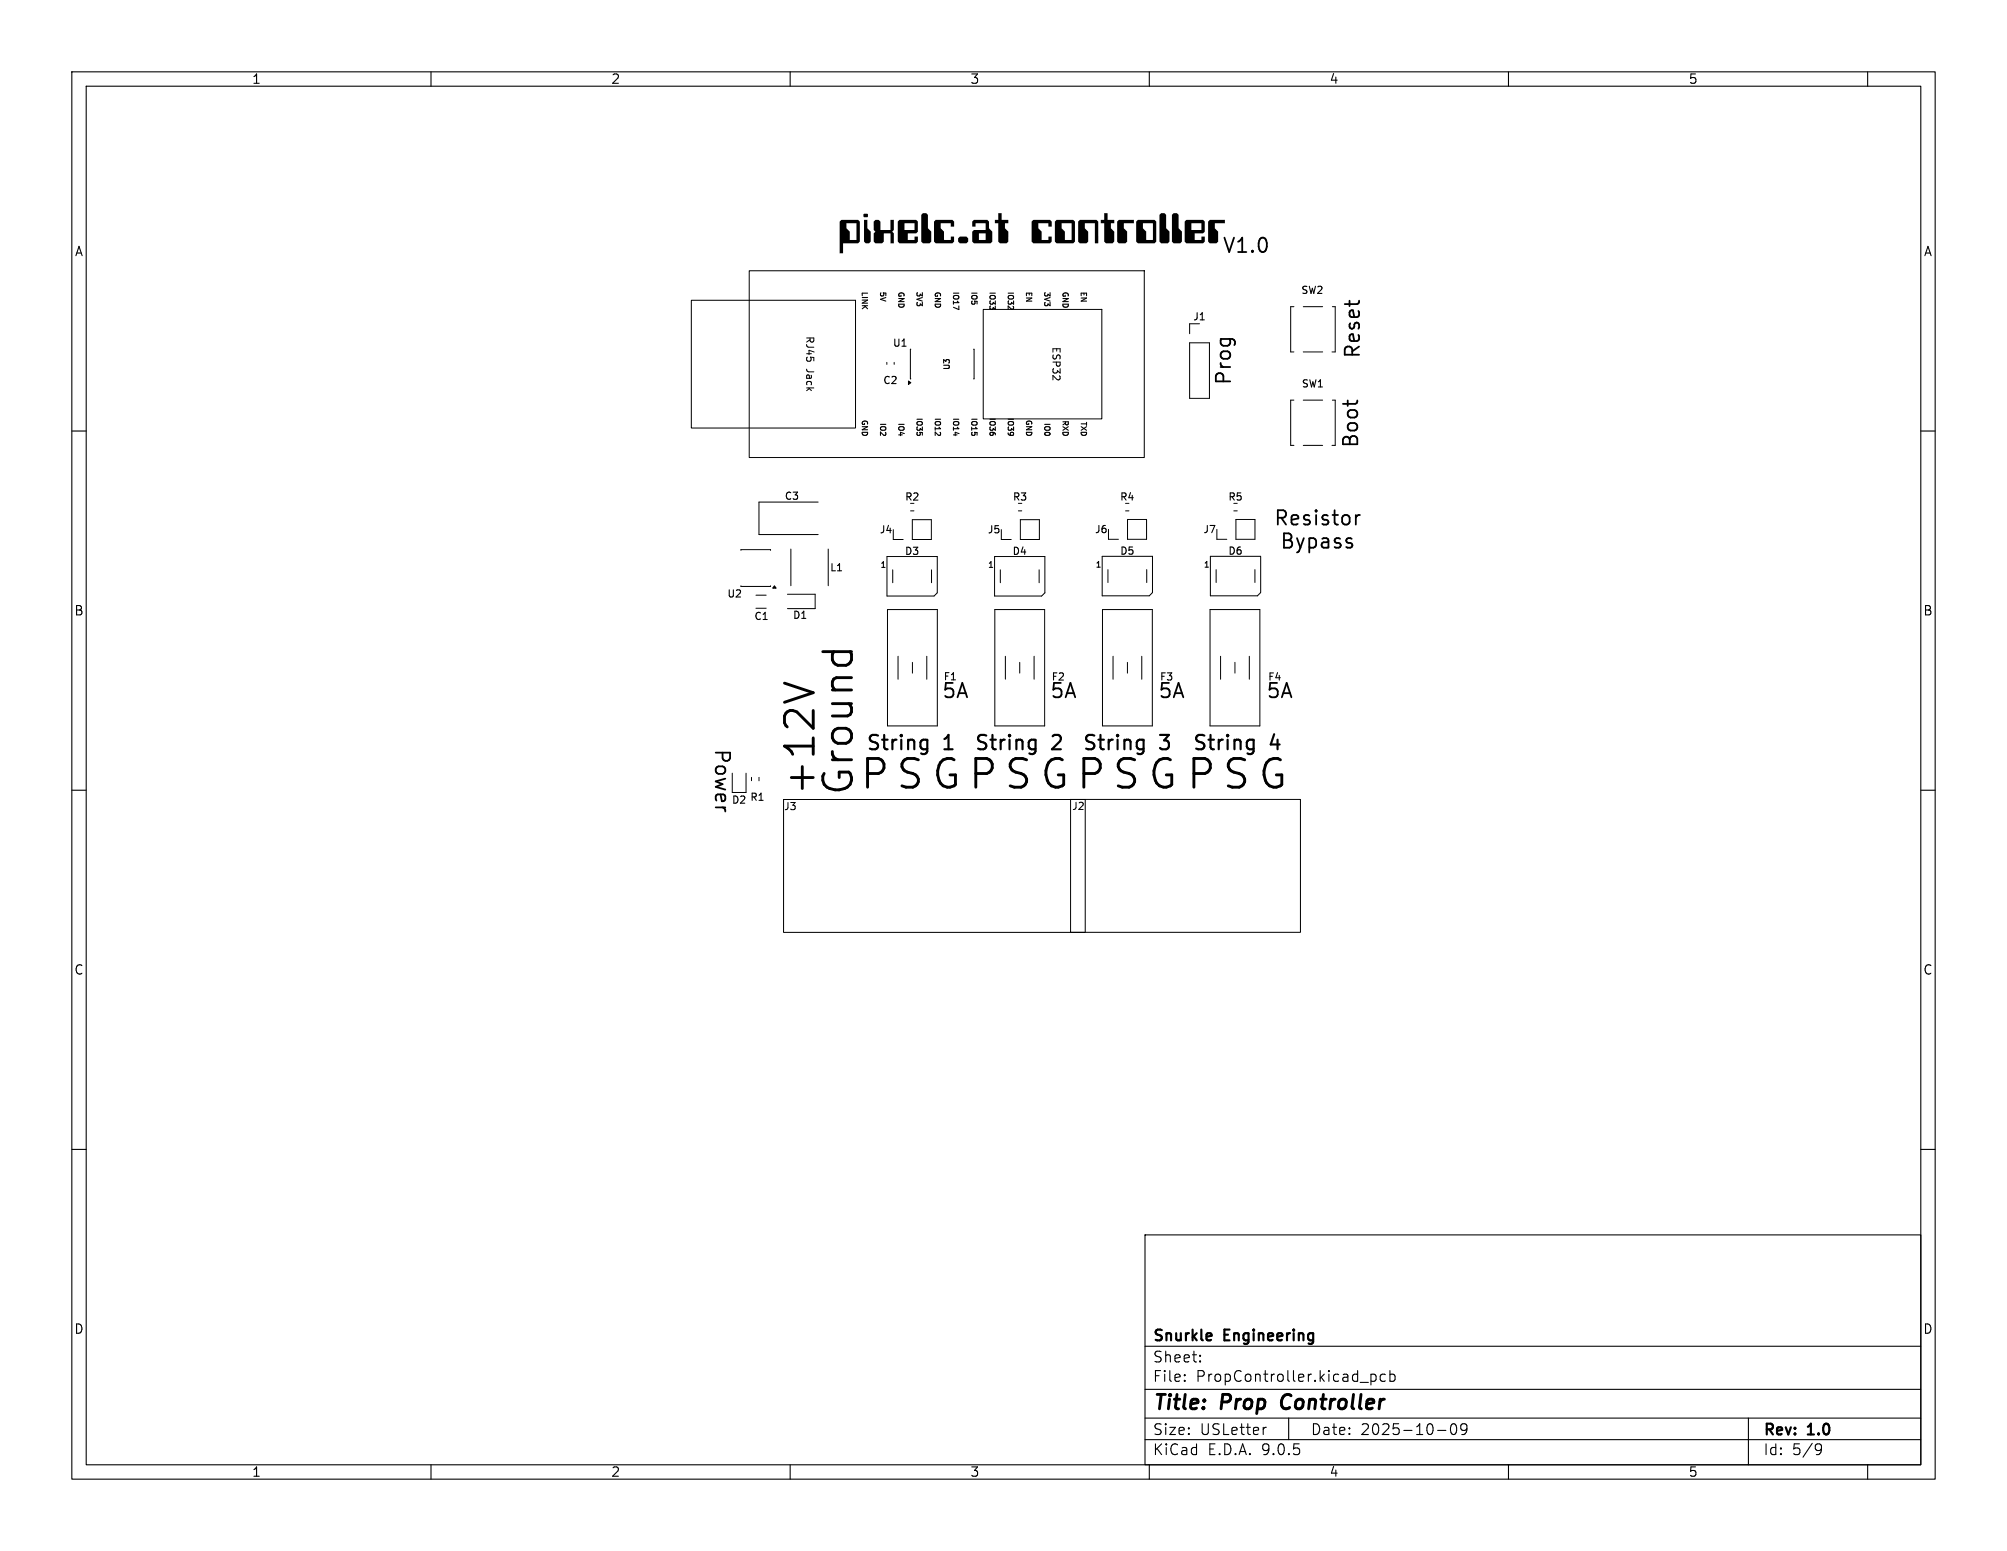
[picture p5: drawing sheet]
<svg xmlns="http://www.w3.org/2000/svg" width="279mm" height="216mm" viewBox="0 0 279 216" stroke-linecap="round" stroke-linejoin="round" font-family="sans-serif">
<defs><g id="words">
<g font-size="5.6">
<text x="113.7" y="111" transform="rotate(-90 113.7 111)">+12V</text>
<text x="119.1" y="111" transform="rotate(-90 119.1 111)">Ground</text>
<text x="119.6" y="110.1">P S GP S GP S G P S G</text>
</g>
<g font-size="2.8">
<text x="170.1" y="35.3">V1.0</text>
<text x="171.5" y="53.7" transform="rotate(-90 171.5 53.7)">Prog</text>
<text x="189.5" y="50" transform="rotate(-90 189.5 50)">Reset</text>
<text x="189.2" y="62.5" transform="rotate(-90 189.2 62.5)">Boot</text>
<text x="177.2" y="73.3">Resistor</text>
<text x="178.1" y="76.5">Bypass</text>
<text x="131" y="97.3">5A</text>
<text x="146.1" y="97.3">5A</text>
<text x="161.1" y="97.3">5A</text>
<text x="176.2" y="97.3">5A</text>
<text x="99.4" y="104.1" transform="rotate(90 99.4 104.1)">Power</text>
<text x="120.5" y="104.6">String</text>
<text x="131.4" y="104.6">1</text>
<text x="135.6" y="104.6">String</text>
<text x="146.5" y="104.6">2</text>
<text x="150.6" y="104.6">String</text>
<text x="161.5" y="104.6">3</text>
<text x="165.9" y="104.6">String</text>
<text x="176.8" y="104.6">4</text>
<text x="160.4" y="196.8">Title:</text>
<text x="170.1" y="196.8">Prop</text>
<text x="179.2" y="196.8">Controller</text>
</g>
<g font-size="2.1">
<text x="160.4" y="189.9">Sheet:</text>
<text x="160.4" y="187.1">Snurkle</text>
<text x="170.5" y="187.1">Engineering</text>
<text x="160.4" y="192.6">File:</text>
<text x="166.5" y="192.6">PropController.kicad_pcb</text>
<text x="160.4" y="202.8">KiCad</text>
<text x="160.4" y="200">Size:</text>
<text x="167" y="200">USLetter</text>
<text x="168.1" y="202.8">E.D.A.</text>
<text x="175.7" y="202.8">9.0.5</text>
<text x="182.4" y="200">Date:</text>
<text x="189.4" y="200">2025-10-09</text>
<text x="245.4" y="200.2">Rev:</text>
<text x="245.4" y="202.8">Id:</text>
<text x="249.5" y="202.8">5/9</text>
<text x="251.8" y="200.2">1.0</text>
</g>
<g font-size="1.8">
<text x="35" y="11.9">1</text>
<text x="85" y="11.9">2</text>
<text x="135" y="11.9">3</text>
<text x="185" y="11.9">4</text>
<text x="235" y="11.9">5</text>
<text x="10.3" y="35.9">A</text>
<text x="267.7" y="35.9">A</text>
<text x="10.3" y="85.9">B</text>
<text x="267.7" y="85.9">B</text>
<text x="10.3" y="135.9">C</text>
<text x="267.7" y="135.9">C</text>
<text x="10.3" y="185.9">D</text>
<text x="267.7" y="185.9">D</text>
<text x="35" y="205.8">1</text>
<text x="85" y="205.8">2</text>
<text x="135" y="205.8">3</text>
<text x="185" y="205.8">4</text>
<text x="235" y="205.8">5</text>
</g>
<g font-size="1.4">
<text x="181.1" y="41.1">SW2</text>
<text x="112.1" y="46.8" transform="rotate(90 112.1 46.8)">RJ45</text>
<text x="166" y="44.8">J1</text>
<text x="112.1" y="51.3" transform="rotate(90 112.1 51.3)">Jack</text>
<text x="122.9" y="53.7">C2</text>
<text x="124.2" y="48.5">U1</text>
<text x="146.4" y="48.3" transform="rotate(90 146.4 48.3)">ESP32</text>
<text x="181.1" y="54.1">SW1</text>
<text x="109.1" y="69.8">C3</text>
<text x="125.9" y="69.9">R2</text>
<text x="140.9" y="69.9">R3</text>
<text x="155.8" y="69.9">R4</text>
<text x="170.9" y="69.9">R5</text>
<text x="122.4" y="74.4">J4</text>
<text x="125.9" y="77.4">D3</text>
<text x="137.4" y="74.4">J5</text>
<text x="140.9" y="77.4">D4</text>
<text x="152.3" y="74.4">J6</text>
<text x="155.8" y="77.4">D5</text>
<text x="167.4" y="74.4">J7</text>
<text x="170.9" y="77.4">D6</text>
<text x="101.2" y="83.4">U2</text>
<text x="115.5" y="79.7">L1</text>
<text x="104.9" y="86.5">C1</text>
<text x="110.3" y="86.4">D1</text>
<text x="131.3" y="94.9">F1</text>
<text x="146.3" y="94.9">F2</text>
<text x="161.4" y="94.9">F3</text>
<text x="176.4" y="94.9">F4</text>
<text x="101.8" y="112.1">D2</text>
<text x="104.3" y="111.7">R1</text>
<text x="109.1" y="112.9">J3</text>
<text x="149.2" y="112.9">J2</text>
</g>
<g font-size="1.1">
<text x="132.4" y="51.6" transform="rotate(-90 132.4 51.6)">U3</text>
<text x="122.5" y="79.2">1</text>
<text x="137.4" y="79.2">1</text>
<text x="152.4" y="79.2">1</text>
<text x="167.5" y="79.2">1</text>
</g>
<g font-size="1">
<text x="119.8" y="40.5" transform="rotate(90 119.8 40.5)">LINK</text>
<text x="122.3" y="40.5" transform="rotate(90 122.3 40.5)">5V</text>
<text x="124.9" y="40.5" transform="rotate(90 124.9 40.5)">GND</text>
<text x="127.4" y="40.5" transform="rotate(90 127.4 40.5)">3V3</text>
<text x="129.9" y="40.5" transform="rotate(90 129.9 40.5)">GND</text>
<text x="132.5" y="40.5" transform="rotate(90 132.5 40.5)">IO17</text>
<text x="135" y="40.5" transform="rotate(90 135 40.5)">IO5</text>
<text x="137.6" y="40.5" transform="rotate(90 137.6 40.5)">IO33</text>
<text x="140.1" y="40.5" transform="rotate(90 140.1 40.5)">IO32</text>
<text x="142.6" y="40.5" transform="rotate(90 142.6 40.5)">EN</text>
<text x="145.2" y="40.5" transform="rotate(90 145.2 40.5)">3V3</text>
<text x="147.7" y="40.5" transform="rotate(90 147.7 40.5)">GND</text>
<text x="150.2" y="40.5" transform="rotate(90 150.2 40.5)">EN</text>
<text x="119.8" y="58.3" transform="rotate(90 119.8 58.3)">GND</text>
<text x="122.3" y="58.7" transform="rotate(90 122.3 58.7)">IO2</text>
<text x="124.9" y="58.7" transform="rotate(90 124.9 58.7)">IO4</text>
<text x="127.4" y="58" transform="rotate(90 127.4 58)">IO35</text>
<text x="129.9" y="58" transform="rotate(90 129.9 58)">IO12</text>
<text x="132.5" y="58" transform="rotate(90 132.5 58)">IO14</text>
<text x="135" y="58" transform="rotate(90 135 58)">IO15</text>
<text x="137.6" y="58" transform="rotate(90 137.6 58)">IO36</text>
<text x="140.1" y="58" transform="rotate(90 140.1 58)">IO39</text>
<text x="142.6" y="58.3" transform="rotate(90 142.6 58.3)">GND</text>
<text x="145.2" y="58.7" transform="rotate(90 145.2 58.7)">IO0</text>
<text x="147.7" y="58.3" transform="rotate(90 147.7 58.3)">RXD</text>
<text x="150.2" y="58.5" transform="rotate(90 150.2 58.5)">TXD</text>
</g>
</g></defs>
<g fill="none" stroke="#000" stroke-width=".15">
<path d="M10 10h259.4v195.9h-259.4zM12 12h255.4v191.9h-255.4zM60 10v2M110 10v2M160 10v2M210 10v2M260 10v2M10 60h2M127.7 60.5l.1 .1 .3-.1M128.4 60.2v.4M130.9 60.5l-.3 .1-.4-.5v.5M133 60.2v.4"/>
<path d="M135.3 60.5l.1 .1 .3-.1M136 60.2v.4M137.8 60.5l.2 .1 .2-.1M140.5 60.6h.5M140.7 60.6h.1M267.4 60h2M10 110h2M267.4 110h2M10 160h2M159.4 171.9h108v32h-108zM267.4 160h2M159.4 197.4h108"/>
<path d="M159.4 193.4h108M159.4 187.4h108M164.9 192.1l.1 .1-.1 .1M164.9 192.1v.1v.1M164.9 191.4v.1M164.9 192.1v.2M164.9 191.4h.1l-.1 .1M167.1 189.4v.1v.1M167.1 189.4l-.1 .1 .1 .1M167.1 188.7v.1M167.1 189.4v.2M167.1 188.7h-.1l.1 .1"/>
<path d="M176.3 198.7l-.3 .1M179.4 197.4v3M190.9 191.3v1.5M190.9 191.4l.4-.1 .3 .3v.4l-.2 .2-.1 .1-.4-.1M192.9 191.4l-.5-.1-.3 .3v.4l.2 .2 .1 .1 .5-.1M193.5 191.4l.4-.1 .3 .3v.4l-.1 .2-.2 .1-.4-.1M193.5 190.8v1.5M200.1 199.1h1.2M202.1 198.3a.36 .36 0 0 1 .6 .2 .77 .77 0 0 1-.4 1.2 1 1 0 0 1-.2-1.4zM204.2 198.8l-.3 .3-.4-.1-.1-.2v-.3l.1-.2 .4-.1 .2 .1a.99 .99 0 0 1-.3 1.4h-.3M243.4 197.4v6.5M60 203.9v2"/>
<path d="M110 203.9v2M159.4 200.4h108M160 203.9v2M210 203.9v2M253 201h.3l.2 .1a.99 .99 0 0 1-.4 1.4h-.2M253.6 201.6l-.3 .3h-.3M260 203.9v2"/>
</g>
<path d="M109.2 95.1l4 1.3M114.5 90.7h4M116.1 90.7l-.2 .4M118.4 90.7l.1 .4M178.7 194.4a1.27 1.27 0 0 0 0 1.6" fill="none" stroke="#000" stroke-width=".4"/>
<path d="M187.6 55.7v.8M189 55.7v.2M188 75.6l.3 .3-.1 .2-.2 .1M188 74.9l.2 .1M188.7 71.7v1.3M189.3 71.7a.51 .51 0 0 0-.6 .4" fill="none" stroke="#000" stroke-width=".25"/>
<g fill="#000">
<path d="M116.9 30.8l.2-.2h2.4l.2 .2v2.8l-.2 .3h-2.1v1.4h-.5v-3.5h.9l.5 .4v1.2h.9v-2.3h-1.4v.7h-.9zM120.3 30.6h.4v1.2l.5 .4v1.4l-.2 .3h-.5l-.2-.3zM120.2 29.8l.1-.1h.4l.1 .5h-.1h-.4zM121.6 30.9l.3-.3h.4l.3 .2v1.2h1.4v-1.4h.4v1.4l-.2 .2 .2 .3v1.4h-.4v-1.4h-1v1.1l-.2 .3h-.9l-.3-.3v-1.1l.3-.3-.3-.2zM125 30.8l.2-.2h2.3l.3 .2v1.5l-.3 .2h-1.1v.9h.9v-.5h.5v.7l-.3 .3h-2.3l-.2-.3v-1.6h2.3v-.9h-1.4v.9h-.9zM128.5 29.7h.4l.3 .2v1.9l.4 .4v1.4l-.2 .3h-.9l-.3-.3v-3.7zM130 30.8l.3-.2h2.3l.2 .2v.7h-.4v-.4h-1.4v.7l.4 .4v1.2h1v-.5h.4v.7l-.2 .3h-2.3l-.3-.3zM133.4 33.2l.2-.3h.9l.3 .3v.4l-.3 .3h-.9l-.2-.3zM135.6 30.6h1.8l.3 .2v1l.4 .4v1.4l-.2 .3h-2.3l-.3-.3v-.2h1.9v-.9h-.9v.9h-1v-1.1l.3-.3h1.6v-.9h-1.4v.4h-.5v-.7zM139 29.7h.4v.9h1v.5h-.5v.7l.5 .4v1.4l-.3 .3h-.9l-.2-.3v-2.5h-.5v-.5h.5zM143.6 30.8l.3-.2h2.3l.2 .2v.7h-.5v-.4h-1.4v.7l.5 .4v1.2h1v-.5h.4v.7l-.2 .3h-2.3l-.3-.3zM146.9 30.8l.2-.2h2.3l.2 .2v2.8l-.2 .3h-2.3l-.2-.3v-1.8h.9l.4 .4v1.2h1v-2.3h-1.4v.7h-.9z"/>
<path d="M150.1 30.8l.2-.2h2.3l.3 .2v3.1h-.5v-2.8h-1.4v.7l.5 .4v1.4l-.3 .3h-.9l-.2-.3zM153.7 29.7h.5v.9h.9v.5h-.4v.7l.4 .4v1.4l-.2 .3h-.9l-.3-.3v-2.5h-.5v-.5h.5zM155.5 30.8l.3-.2h2.1v.5h-1.4v.7l.4 .4v1.4l-.2 .3h-.9l-.3-.3zM158.2 30.8l.2-.2h2.3l.3 .2v2.8l-.3 .3h-2.3l-.2-.3v-1.8h.9l.5 .4v1.2h.9v-2.3h-1.4v.7h-.9zM161.6 29.7h.5l.2 .2v1.9l.5 .4v1.4l-.2 .3h-.9l-.3-.3v-3.7zM163.4 29.7h.4l.3 .2v1.9l.4 .4v1.4l-.2 .3h-.9l-.3-.3v-3.7zM164.9 30.8l.3-.2h2.3l.2 .2v1.5l-.2 .2h-1.2v.9h1v-.5h.4v.7l-.2 .3h-2.3l-.3-.3v-1.6h2.4v-.9h-1.4v.9h-1zM168.2 30.8l.2-.2h2.1v.5h-1.4v.7l.5 .4v1.4l-.3 .3h-.9l-.2-.3z"/>
</g>
<path d="M128.5 103l.6 .1M129.1 103v1.6M143.6 103l.6 .1M144.2 103v1.6M158.6 103l.6 .1M159.2 103v1.6M173.9 103l.6 .1M174.5 103v1.6" fill="none" stroke="#000" stroke-width=".3"/>
<g fill="none" stroke="#000" stroke-width=".14">
<path d="M104.3 37.7h55v26h-55zM96.2 41.8h22.9v17.8h-22.9zM123.5 50.4v.3M124.5 50.4v.3M126.8 48.6v4.1M135.5 48.6v4.1M136.9 43.1h16.5v15.2h-16.5zM165.6 45.1v1.3M165.6 47.7h2.8v7.7h-2.8zM180.1 42.7h-.4v6.3h.4M180.1 55.7h-.4v6.3h.4M181.4 49h2.7"/>
<path d="M181.4 42.7h2.7M181.4 55.7h2.7M185.5 42.7h.4v6.3h-.5M185.5 55.7h.4v6.3h-.5M103.1 76.6v-.1h4.2v.1M110.1 76.4v5.1M113.9 69.9h-8.2v4.5h8.2M115.3 76.4v5.1M123.5 77.5h7v5l-.5 .5h-6.5zM124.3 79.3v1.8M124.4 73.7v1.4h1.3M126.8 71.1h.4"/>
<path d="M127 72.3h2.7v2.8h-2.7zM129.7 79.3v1.8M138.5 77.5h7v5l-.5 .5h-6.5zM139.3 79.3v1.8M139.4 73.7v1.4h1.4M141.8 71.1h.4M142 72.3h2.7v2.8h-2.7zM144.7 79.3v1.8M153.4 77.4h7v5.1l-.4 .4h-6.6zM154.2 79.3v1.8M154.3 73.7v1.4h1.4M156.7 71.1h.5"/>
<path d="M157 72.3h2.6v2.8h-2.6zM159.6 79.3v1.8M168.5 77.4h7v5.1l-.5 .4h-6.5zM169.3 79.3v1.8M169.4 73.7v1.4h1.4M171.8 71.1h.4M172.1 72.3h2.6v2.8h-2.6zM174.7 79.3v1.8M181.4 62h2.7M103.1 81.5v.1h4.2v-.1M105.2 82.9h1.5M105.2 84.7h1.5"/>
<path d="M109.6 82.7h3.9v2h-3.9M123.5 84.9h7v16.2h-7zM125 91.4v3.2M127 92.2v1.5M129 91.4v3.2M138.5 84.9h6.9v16.2h-6.9zM140 91.4v3.2M142 92.2v1.5M144 91.4v3.2M153.5 84.9h6.9v16.2h-6.9zM154.9 91.4v3.2M157 92.2v1.5"/>
<path d="M158.9 91.4v3.2M168.4 84.9h7v16.2h-7zM169.9 91.4v3.2M171.9 92.2v1.5M173.9 91.4v3.2M103.9 107.6v2.7h-2M104.6 108.2v.5M105.7 108.2v.5M109.1 111.3h42v18.5h-42zM149 111.3h32v18.5h-32z"/>
</g>
<path d="M126.5 53l.3 .3-.3 .2zM107.8 81.5l.3 .4h-.5z" fill="#000" stroke="#000" stroke-width=".14"/>
<use href="#words"/>
</svg>
